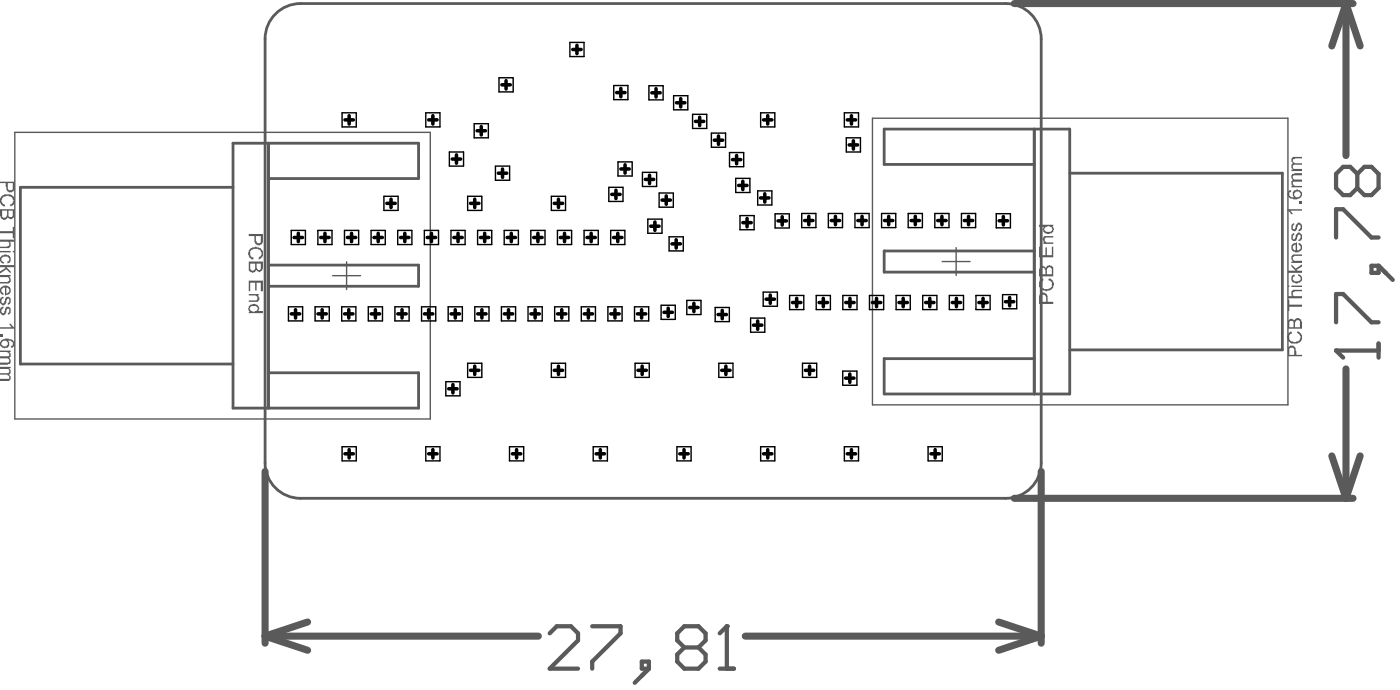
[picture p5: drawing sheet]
<svg xmlns="http://www.w3.org/2000/svg" width="167mm" height="82mm" viewBox="0 0 167 82" stroke-linecap="round" stroke-linejoin="round" font-family="sans-serif">
<path d="M1.8 15.8h49.5v34.1h-49.5zM104 14.1h49.5v34.1h-49.5zM39.6 32.8h3.4M41.3 31.2v3.3M112.3 31.2h3.3M114 29.5v3.3" fill="none" stroke="#5a5a5a" stroke-width=".17"/>
<path d="M32 17.1v31.5M32.6 1.9a4.2 4.2 0 0 1 3.2-1.5h84.1a4.2 4.2 0 0 1 4.2 4.2v50.6a4.2 4.2 0 0 1-4.2 4.2h-84.1a4.2 4.2 0 0 1-4.2-4.2v-50.6a4.2 4.2 0 0 1 1-2.7zM123.3 19.6h-17.9v-4.2h22.1v31.5h-22.1v-4.2h17.9M123.3 15.4v31.5M27.8 22.3h-25.4v21.1h25.4M32 21.3h17.9v-4.2h-22.1v31.5h22.1v-4.2h-17.9M32 31.6h17.9v2.5h-17.9M123.3 29.9h-17.9v2.5h17.9M127.5 20.6h25.3v21.1h-25.3" fill="none" stroke="#5a5a5a" stroke-width=".33"/>
<g fill="#5a5a5a">
<path d="M.1 23.5l.1-.1a1.08 1.08 0 0 1 1.2-.2v.1a.68 .68 0 0 1 .4 .7l-.1 .2a.3 .3 0 0 1-.3 .3l-.1 .1-.1-.3h.2l.1-.1v-.2h.1a.7 .7 0 0 0-1-.6 .3 .3 0 0 0-.3 .3 .45 .45 0 0 0 .2 .6l.1 .1v.2h-.1a.7 .7 0 0 1-.4-1z"/>
<path d="M0 27.5h1.5v-.5h.2v1.4h-.2v-.6h-1.5z"/>
<path d="M0 28.5h1.7v.3h-.6a.43 .43 0 0 1 .2 .6l-.2 .2h-1.1v-.2h.8l.1-.1a.27 .27 0 0 0 .2-.3 .27 .27 0 0 0-.3-.2h-.8z"/>
<path d="M0 30.7l.3-.3h.2v-.1l.4 .1a.45 .45 0 0 1 .4 .5v.3l-.4 .2-.1-.2h.1a.31 .31 0 0 0 .2-.4 .31 .31 0 0 0-.3-.2h-.1a.36 .36 0 0 0-.5 .2 .36 .36 0 0 0 .3 .4l-.1 .2-.2-.1v-.1a.55 .55 0 0 1-.2-.5z"/>
<path d="M0 31.6h1.7v.2h-.9l.5 .5v.3l-.5-.5-.8 .5v-.3l.7-.4-.2-.1h-.5z"/>
<path d="M0 32.8h1.3v.1h-.2v.1a.55 .55 0 0 1 .2 .6l-.2 .2h-1.1v-.2h.8a.3 .3 0 0 0 .3-.2 .3 .3 0 0 0-.1-.3l-.1-.1h-.9z"/>
<path d="M.1 35.5l.3-.1v.1l-.1 .2a.2 .2 0 0 0-.1 .3 .2 .2 0 0 0 .3 0l.1-.1a.37 .37 0 0 1 .3-.5 .37 .37 0 0 1 .4 .5v.1a.3 .3 0 0 1-.4 .3v-.2l.2-.1a.38 .38 0 0 0-.2-.5l-.1 .4a.44 .44 0 0 1-.5 .5l-.1-.2a.43 .43 0 0 1-.2-.6z"/>
<path d="M.1 36.6l.3-.1-.1 .3a.27 .27 0 0 0-.1 .3 .27 .27 0 0 0 .3 .2v-.2h.1a.37 .37 0 0 1 .3-.6 .37 .37 0 0 1 .4 .6 .3 .3 0 0 1-.4 .4v-.2a.34 .34 0 0 0 0-.6l-.1 .4a.44 .44 0 0 1-.5 .5l-.1-.1a.72 .72 0 0 1-.1-.9z"/>
<path d="M0 39h1.4l-.2-.4h-.1h.3v.1l.4 .5h-1.8z"/>
<path d="M0 39.8h.3v.3h-.3z"/>
<path d="M0 41.8h1.3v.1h-.2l.2 .2a.38 .38 0 0 1-.2 .5v.1a.42 .42 0 0 1 0 .7h-.2h-.9v-.2h.9a.27 .27 0 0 0 .2-.3 .27 .27 0 0 0-.3-.2h-.8v-.3h.8a.21 .21 0 0 0 .3-.1 .21 .21 0 0 0-.2-.3l-.1-.1h-.8z"/>
<path d="M0 43.7h1.3v.2h-.2v.1a.36 .36 0 0 1 .1 .5l-.1 .2a.38 .38 0 0 1 .2 .5l-.2 .2h-1.1v-.3h.8a.19 .19 0 0 0 .3-.1 .19 .19 0 0 0-.1-.2l-.2-.2h-.8v-.1h.9a.28 .28 0 0 0 .2-.4 .28 .28 0 0 0-.4-.1h-.7z"/>
<path d="M29.7 29.8a1.24 1.24 0 0 1 1.1-.3l.3 .1a.84 .84 0 0 1-.2 1.3h-.1v-.2a.45 .45 0 0 0 .4-.6l-.1-.2a.92 .92 0 0 0-1.3 0v.1a.63 .63 0 0 0 .4 .7v.2h-.2l-.3-.2v-.1l-.1-.3z"/>
<path d="M29.7 33.4h1.6v1.3h-.2v-1h-.5v.9h-.2v-.9h-.6v1h-.1z"/>
<path d="M29.7 35h1.1v.2h-.1l.2 .3v.2h-.1v.3h-1.1v-.2h.8a.27 .27 0 0 0 .2-.3 .27 .27 0 0 0-.2-.2v-.1h-.8z"/>
<path d="M123.9 33.4l.4-.2h.1v.2a.45 .45 0 0 0-.4 .5l.1 .3a.92 .92 0 0 0 1.3 0v-.2a.38 .38 0 0 0-.2-.5v-.1l-.3-.1 .2-.1a.72 .72 0 0 1 .4 .9 .6 .6 0 0 1-.6 .5l-.1 .1h-.2v-.1a.76 .76 0 0 1-.8-1z"/>
<path d="M123.8 29.4h.3v1h.5v-.9h.2v.9h.6v-1h.1v1.3h-1.7z"/>
<path d="M124.4 28.2v-.1h1.1v.2h-.8a.27 .27 0 0 0-.2 .2 .27 .27 0 0 0 .2 .3v.1h.8v.2h-1.1v-.2h.1l-.2-.3z"/>
<path d="M153.5 39.7l.4-.2 .1 .2h-.2l-.1 .2-.1 .3h.1a.43 .43 0 0 0 .4 .5l.1 .1 .4-.1a.3 .3 0 0 0 .3-.4 .47 .47 0 0 0-.3-.6v-.2h.1a.7 .7 0 0 1 .4 1 .98 .98 0 0 1-1.3 .3l-.3-.2-.1-.3z"/>
<path d="M153.5 35.7h.2v.6h1.5v.2h-1.5v.6h-.2z"/>
<path d="M153.9 34.7l.2-.2h1.1v.2h-.9v.1a.27 .27 0 0 0-.2 .3 .27 .27 0 0 0 .3 .2h.8v.2h-1.7v-.2h.6a.43 .43 0 0 1-.2-.6z"/>
<path d="M153.9 32.9l.4-.2v.2a.31 .31 0 0 0-.2 .4 .31 .31 0 0 0 .3 .2h.1a.36 .36 0 0 0 .5-.2 .36 .36 0 0 0-.3-.5l.1-.1a.51 .51 0 0 1 .4 .5 .51 .51 0 0 1-.5 .5v.1l-.4-.1a.45 .45 0 0 1-.4-.5z"/>
<path d="M153.9 31.5l.5 .5 .8-.5v.2l-.7 .5 .2 .1h.5v.2h-1.7v-.2h.9l-.5-.6z"/>
<path d="M153.9 30.5l.2-.2h1.1v.2h-.8a.3 .3 0 0 0-.3 .1 .3 .3 0 0 0 .1 .4l.1 .1h.9v.2h-1.3v-.1h.2v-.1a.55 .55 0 0 1-.2-.6z"/>
<path d="M153.9 28l.2-.2h.2v.2h-.2a.38 .38 0 0 0 .2 .5l.1-.2v-.3l.2-.1a.22 .22 0 0 1 .2-.2 .22 .22 0 0 1 .2 .2 .43 .43 0 0 1 .2 .6l-.1 .1-.3 .1v-.2l.1-.1a.21 .21 0 0 0 .1-.4 .2 .2 0 0 0-.3 .1l-.1 .1a.37 .37 0 0 1-.3 .5 .37 .37 0 0 1-.4-.5z"/>
<path d="M153.9 26.8l.2-.2h.2v.2a.34 .34 0 0 0 0 .6l.1-.3v-.2l.2-.2a.24 .24 0 0 1 .2-.2 .24 .24 0 0 1 .2 .1 .72 .72 0 0 1 .1 .9h-.3v-.2a.27 .27 0 0 0 .2-.4 .27 .27 0 0 0-.3-.1v.2h-.1a.37 .37 0 0 1-.3 .5 .37 .37 0 0 1-.4-.5z"/>
<path d="M153.4 24.9h1.8v.2h-1.4l.2 .3h.1v.1h-.3v-.2z"/>
<path d="M154.9 24h.3v.3h-.3z"/>
<path d="M154 20.7h.3v-.1h.9v.3h-.9a.27 .27 0 0 0-.2 .3 .27 .27 0 0 0 .3 .2h.8v.2h-.9a.21 .21 0 0 0-.2 .2 .21 .21 0 0 0 .2 .3h.9v.2h-1.3v-.2h.2l-.2-.1a.38 .38 0 0 1 .2-.5v-.1a.48 .48 0 0 1-.1-.7z"/>
<path d="M153.9 18.9l.2-.2h1.1v.2h-.9a.21 .21 0 0 0-.2 .2 .21 .21 0 0 0 .2 .3v.1h.9v.1h-.9a.28 .28 0 0 0-.2 .4 .28 .28 0 0 0 .4 .1h.7v.3h-1.3v-.2h.2v-.1a.36 .36 0 0 1-.1-.6l.1-.1a.38 .38 0 0 1-.2-.5z"/>
<path d="M0 21.6h1.7v.6a.55 .55 0 0 1-.2 .6l-.1 .1a.46 .46 0 0 1-.6-.2v-.4l-.1-.1v-.4h-.7zM.9 21.8v.6a.28 .28 0 0 0 .2 .3 .28 .28 0 0 0 .3-.1h.1v-.8z"/>
<path d="M0 24.9h1.7v.7a.39 .39 0 0 1-.2 .4 .39 .39 0 0 1-.4 0l-.2-.1a.45 .45 0 0 1-.5 .3l-.4-.4zM1 25.1v.6a.28 .28 0 0 0 .4 .1 .28 .28 0 0 0 .1-.4v-.3zM.3 25.1v.7a.26 .26 0 0 0 .2 .1 .26 .26 0 0 0 .3-.2v-.6z"/>
<path d="M1.5 29.9h.2v.2h-.2zM0 29.9h1.3v.2h-1.3z"/>
<path d="M0 34.4l.1-.1a.72 .72 0 0 1 1.1 0l.1 .1a.45 .45 0 0 1-.3 .6v.1l-.4 .1v-.9a.35 .35 0 0 0-.4 .2 .35 .35 0 0 0 .2 .4v.2a.43 .43 0 0 1-.4-.5zM.8 34.3v.6a.32 .32 0 0 0 .3-.4l-.2-.2z"/>
<path d="M.1 40.6l.5-.3a1.13 1.13 0 0 1 1.1 .5l.1 .1-.1 .2a.3 .3 0 0 1-.3 .3l-.1-.1 .2-.1 .1-.3h-.1a.35 .35 0 0 0-.5-.3h-.1a.51 .51 0 0 1-.1 .8l-.3 .1v-.1h-.2l-.1-.1a.38 .38 0 0 1-.2-.5h.1zM.3 40.7a.36 .36 0 0 0 .1 .6h.1a.35 .35 0 0 0 .4-.5 .35 .35 0 0 0-.6-.1z"/>
<path d="M29.7 27.9h1.6v.8a.51 .51 0 0 1-.7 .4l-.3-.2v-.8h-.6zM30.5 28.1v.6l.1 .1a.28 .28 0 0 0 .4 .1 .28 .28 0 0 0 .1-.4v-.4z"/>
<path d="M29.7 31.2h1.6v.6a.45 .45 0 0 1-.3 .5v.1h-.2v-.1h-.1l-.2-.1a.39 .39 0 0 1-.6 .2l-.1-.1a.38 .38 0 0 1-.1-.5zM30.6 31.4v.3a.34 .34 0 0 0 .4 .5l.1-.1v-.7zM29.8 31.4v.5a.32 .32 0 0 0 .4 .4l.2-.2v-.7z"/>
<path d="M29.7 36.5l.1-.2h.2a.64 .64 0 0 1 .9 .5l-.1 .3h.5v.2h-1.6v-.2h.1l-.2-.2zM29.8 36.5l-.1 .3 .4 .3h.5l.1-.2a.3 .3 0 0 0-.1-.3 .3 .3 0 0 0-.3-.1z"/>
<path d="M123.9 35l.2-.1a.51 .51 0 0 1 .5 .1 .51 .51 0 0 1 .3 .5v.5h.6v.2h-1.7v-1h.1zM124.1 35.2v.8h.6v-.5a.34 .34 0 0 0-.4-.4z"/>
<path d="M124 31.7h.4h.1l.2 .2a.39 .39 0 0 1 .6-.2h.1a.38 .38 0 0 1 .1 .6v.6h-1.7v-.8zM124.1 32v.7h.5v-.4a.34 .34 0 0 0-.4-.4zM124.8 32v.7h.6v-.5a.32 .32 0 0 0-.5-.4z"/>
<path d="M123.8 26.8h1.7v.1h-.1l.1 .2a.32 .32 0 0 1 0 .5l-.1 .2h-.2a.64 .64 0 0 1-.9-.5l.1-.3h-.6zM124.5 27.1l-.1 .2 .1 .2 .3 .1a.56 .56 0 0 0 .6-.1 .29 .29 0 0 0-.3-.5v-.1h-.2z"/>
<path d="M153.6 41.3h.2v-.1a.46 .46 0 0 1 .5 .2h.1v.4h.1v.5h.7v.1h-1.7v-1zM153.7 41.5v.8h.6v-.6a.28 .28 0 0 0-.2-.3 .28 .28 0 0 0-.3 .1z"/>
<path d="M153.5 38.2l.1-.1a.34 .34 0 0 1 .6 0l.1 .1 .2-.3h.3v.1l.3 .1v.2h.1v.9h-1.7zM153.7 38.3v.7h.5v-.6a.3 .3 0 0 0-.5-.1zM154.4 38.2v.2h-.1v.6h.6v-.7a.3 .3 0 0 0-.5-.1z"/>
<path d="M153.5 34h.2v.2h-.2zM153.9 34h1.3v.2h-1.3z"/>
<path d="M153.9 29.2l.3-.2 .4-.1v.9a.35 .35 0 0 0 .4-.2 .35 .35 0 0 0-.2-.5v-.1a.43 .43 0 0 1 .4 .5v.1a.42 .42 0 0 1-.4 .4v.1h-.3a.63 .63 0 0 1-.6-.9zM154.1 29.3v.3l.2 .2h.1v-.7z"/>
<path d="M153.5 22.8l.2-.1h.1l.1 .1-.2 .1a.45 .45 0 0 0 .2 .6h.4a.51 .51 0 0 1 0-.8 .61 .61 0 0 1 .9 .4v.2h-.1a.32 .32 0 0 1-.4 .4h-.1a1.13 1.13 0 0 1-1.1-.4l-.1-.1 .1-.1zM154.3 23v.1a.37 .37 0 0 0 .4 .4 .37 .37 0 0 0 .2-.6l-.1-.1a.38 .38 0 0 0-.5 .2z"/>
</g>
<g fill="none" stroke="#5a5a5a" stroke-width=".84">
<path d="M120.9 .4h40.4M160.4 .4v18.1M160.4 .4l-1.7 5.1M160.4 .4l1.7 5.1M31.6 56.2v20.4M120.9 59.4h40.4M124.1 56.2v20.4M158.7 54.3l1.7 5.1M160.4 44v15.4M162.1 54.3l-1.7 5.1M31.6 75.8l5.1 1.7M31.6 75.8h32.6"/>
<path d="M36.7 74.1l-5.1 1.7M88.8 75.8h35.3M119 74.1l5.1 1.7M124.1 75.8l-5.1 1.7"/>
</g>
<path d="M159.2 41.8h5.1M164.3 40.9v1.7" fill="none" stroke="#5a5a5a" stroke-width=".51"/>
<circle cx="159.2" cy="41.8" r=".25" fill="#5a5a5a"/>
<g fill="none" stroke="#5a5a5a" stroke-width=".51">
<path d="M159.2 28.3v-3.4h.9l3.4 3.4h.8M159.2 38.4v-3.4h.9l3.4 3.4h.8M161.8 20.7l-.9-.8h-.8l-.9 .8v1.7l.9 .8h.8l.9-.8M161.8 20.7l.8-.8h.9l.8 .8v1.7l-.8 .8h-.9l-.8-.8M161.8 20.7v1.7M163.5 31.7h.8v.8h-.8zM164.3 31.7l1.7 1.6M159.2 41.8l.9 .8M65.5 75.4l.9-.8h1.7l.8 .8v.9l-3.4 3.4h3.4M70.6 74.6h3.4v.8l-3.4 3.4v.9M76.5 78.8h.8v.9h-.8zM77.3 79.7l-1.6 1.6"/>
<path d="M81.6 77.1l-.9 .9v.8l.9 .9h1.7l.8-.9v-.8l-.8-.9M81.6 77.1l-.9-.8v-.9l.9-.8h1.7l.8 .8v.9l-.8 .8M81.6 77.1h1.7M85.8 79.7h1.7M86.6 74.6v5.1"/>
</g>
<circle cx="86.6" cy="74.6" r=".25" fill="#5a5a5a"/>
<path d="M86.6 74.6l-.8 .8" fill="none" stroke="#5a5a5a" stroke-width=".51"/>
<g fill="none" stroke="#000" stroke-width=".42">
<path d="M41.1 14.3h1M41.6 13.8v1M51.1 14.3h1M51.6 13.8v1M53.9 18.9h1M54.4 18.5v.9M56.9 15.6h1M57.4 15.1v1M59.8 10.1h1M60.3 9.6v1M68.3 5.9h1M68.8 5.4v1"/>
<path d="M73.5 11h1M74 10.5v1M74.5 19.6v1M77.7 11.1h1M78.2 10.6v1M80.6 12.2h1M81.1 11.7v1M82.9 14.5h1M83.4 14v1M85.1 16.7h1M85.6 16.2v1M87.3 19h1"/>
<path d="M87.8 18.5v1M91 14.3h1M91.5 13.8v1M101 14.3h1M101.2 17.3h1M101.5 13.8v1M101.7 16.8v1M34.7 37.4h1M35.1 28.3h1M35.2 36.9v1M35.6 27.8v1M37.9 37.4h1"/>
<path d="M38.2 28.3h1M38.4 36.9v1M38.7 27.8v1M41.1 37.4h1M41.4 28.3h1M41.6 36.9v1M41.9 27.8v1M44.2 37.4h1M44.6 28.3h1M44.7 36.9v1M45.1 27.8v1M46.1 24.2h1"/>
<path d="M46.6 23.7v1M47.4 37.4h1M47.7 28.3h1M47.9 36.9v1M48.2 27.8v1M50.6 37.4h1M50.9 28.3h1M51.1 36.9v1M51.4 27.8v1M53.8 37.4h1M54.1 28.3h1M54.3 36.9v1"/>
<path d="M54.6 27.8v1M56.1 24.2h1M56.6 23.7v1M56.9 37.4h1M57.3 28.3h1M57.4 36.9v1M57.8 27.8v1M59.4 20.6h1M59.9 20.1v1M60.1 37.4h1M60.4 28.3h1M60.6 36.9v1"/>
<path d="M60.9 27.8v1M63.3 37.4h1M63.6 28.3h1M63.8 36.9v1M64.1 27.8v1M66.1 24.2h1M66.5 37.4h1M66.6 23.7v1M66.8 28.3h1M67 36.9v1M67.3 27.8v1M69.6 37.4h1"/>
<path d="M70 28.3h1M70.1 36.9v1M70.5 27.8v1M72.8 37.4h1M72.9 23.2h1M73.1 28.3h1M73.3 36.9v1M73.4 22.7v1M73.6 27.8v1M74 20.1h1M76 37.4h1M76.5 36.9v1"/>
<path d="M76.9 21.4h1M77.4 20.9v1M77.6 26.9h1M78.1 26.4v1M78.9 23.8h1M79.1 37.2h1M79.4 23.3v1M79.6 36.7v1M80.1 29.1h1M80.6 28.6v.9M82.2 36.6h1M82.7 36.1v1"/>
<path d="M85.6 37.5h1M86.1 37v1M88 22.1h1M88.5 21.6v1M88.5 26.5h1M89 26v1M89.8 38.7h1M90.3 38.2v1M90.7 23.6h1M91.2 23.1v1M91.3 35.6h1M91.8 35.1v1"/>
<path d="M92.7 26.3h1M93.2 25.8v1M94.5 36h1M95 35.5v1M95.9 26.3h1M96.4 25.8v1M97.6 36h1M98.1 35.5v1M99.1 26.3h1M99.6 25.8v1M100.8 36h1M101.3 35.5v1"/>
<path d="M102.2 26.3h1M102.7 25.8v1M104 36h1M104.5 35.5v1M105.4 26.3h1M105.9 25.8v1M107.1 36h1M107.6 35.5v1M108.6 26.3h1M109.1 25.8v1M110.3 36h1M110.8 35.5v1"/>
<path d="M111.8 26.3h1M112.3 25.8v1M113.5 36h1M114 35.5v1M114.9 26.3h1M115.4 25.8v1M116.7 36h1M117.2 35.5v1M119.1 26.3h1M119.6 25.8v1M119.8 35.9h1M120.3 35.4v1"/>
<path d="M41.1 54.1h1M41.6 53.6v1M51.1 54.1h1M51.6 53.6v1M53.5 46.3h1M54 45.8v1M56.1 44.1h1M56.6 43.6v1M61.1 54.1h1M61.6 53.6v1M66.1 44.1h1M66.6 43.6v1"/>
<path d="M71.1 54.1h.9M71.5 53.6v1M76 44.1h1M76.5 43.6v1M81 54.1h1M81.5 53.6v1M86 44.1h1M86.5 43.6v1M91 54.1h1M91.5 53.6v1M96 44.1h1M96.5 43.6v1"/>
<path d="M100.8 45h1M101 54.1h1M101.3 44.6v.9M101.5 53.6v1M111 54.1h1M111.5 53.6v1"/>
</g>
<g fill="none" stroke="#000" stroke-width=".17">
<path d="M40.8 13.4h1.7v1.7h-1.7zM50.7 13.4h1.7v1.7h-1.7zM53.6 18.1h1.6v1.7h-1.6zM56.5 14.7h1.7v1.7h-1.7zM59.1 19.8h1.6v1.7h-1.6zM59.5 9.3h1.7v1.6h-1.7zM67.9 5.1h1.7v1.6h-1.7zM73.2 10.2h1.6v1.7h-1.6zM73.7 19.3h1.6v1.7h-1.6zM77.3 10.2h1.7v1.7h-1.7zM80.3 11.4h1.7v1.7h-1.7zM82.5 13.6h1.7v1.7h-1.7z"/>
<path d="M84.8 15.9h1.7v1.6h-1.7zM86.9 18.2h1.7v1.7h-1.7zM90.7 13.4h1.6v1.7h-1.6zM100.6 13.4h1.7v1.7h-1.7zM100.9 16.4h1.7v1.7h-1.7zM34.4 36.5h1.7v1.7h-1.7zM34.7 27.4h1.7v1.7h-1.7zM37.6 36.5h1.6v1.7h-1.6zM37.9 27.4h1.7v1.7h-1.7zM40.7 36.5h1.7v1.7h-1.7zM41.1 27.4h1.6v1.7h-1.6zM43.9 36.5h1.7v1.7h-1.7z"/>
<path d="M44.2 27.4h1.7v1.7h-1.7zM45.8 23.4h1.6v1.7h-1.6zM47.1 36.5h1.7v1.7h-1.7zM47.4 27.4h1.7v1.7h-1.7zM50.2 36.5h1.7v1.7h-1.7zM50.6 27.4h1.7v1.7h-1.7zM53.4 36.5h1.7v1.7h-1.7zM53.7 27.4h1.7v1.7h-1.7zM55.7 23.4h1.7v1.7h-1.7zM56.6 36.5h1.7v1.7h-1.7zM56.9 27.4h1.7v1.7h-1.7zM59.8 36.5h1.7v1.7h-1.7z"/>
<path d="M60.1 27.4h1.7v1.7h-1.7zM62.9 36.5h1.7v1.7h-1.7zM63.3 27.4h1.7v1.7h-1.7zM65.7 23.4h1.7v1.7h-1.7zM66.1 36.5h1.7v1.7h-1.7zM66.4 27.4h1.7v1.7h-1.7zM69.3 36.5h1.7v1.7h-1.7zM69.6 27.4h1.7v1.7h-1.7zM72.5 36.5h1.6v1.7h-1.6zM72.6 22.3h1.7v1.7h-1.7zM72.8 27.4h1.7v1.7h-1.7zM75.6 36.5h1.7v1.7h-1.7z"/>
<path d="M76.6 20.5h1.7v1.7h-1.7zM77.2 26.1h1.7v1.7h-1.7zM78.6 23h1.7v1.7h-1.7zM78.8 36.4h1.7v1.6h-1.7zM79.7 28.2h1.7v1.7h-1.7zM81.9 35.8h1.6v1.7h-1.6zM85.2 36.6h1.7v1.7h-1.7zM87.7 21.2h1.7v1.7h-1.7zM88.2 25.7h1.7v1.7h-1.7zM89.5 37.9h1.7v1.7h-1.7zM90.3 22.7h1.7v1.7h-1.7zM91 34.8h1.7v1.7h-1.7z"/>
<path d="M92.4 25.5h1.7v1.7h-1.7zM94.1 35.2h1.7v1.7h-1.7zM95.6 25.4h1.6v1.7h-1.6zM97.3 35.2h1.7v1.7h-1.7zM98.7 25.4h1.7v1.7h-1.7zM100.5 35.2h1.6v1.7h-1.6zM101.9 25.4h1.7v1.7h-1.7zM103.6 35.2h1.7v1.7h-1.7zM105.1 25.4h1.7v1.7h-1.7zM106.8 35.2h1.7v1.7h-1.7zM108.2 25.4h1.7v1.7h-1.7zM110 35.2h1.7v1.7h-1.7z"/>
<path d="M111.4 25.4h1.7v1.7h-1.7zM113.1 35.2h1.7v1.7h-1.7zM114.6 25.4h1.7v1.7h-1.7zM116.3 35.2h1.7v1.7h-1.7zM118.7 25.5h1.7v1.6h-1.7zM119.5 35.1h1.7v1.7h-1.7zM40.8 53.2h1.7v1.7h-1.7zM50.7 53.2h1.7v1.7h-1.7zM53.1 45.5h1.7v1.7h-1.7zM55.7 43.3h1.7v1.7h-1.7zM60.7 53.2h1.7v1.7h-1.7zM65.7 43.3h1.7v1.7h-1.7z"/>
<path d="M70.7 53.2h1.7v1.7h-1.7zM75.7 43.3h1.7v1.7h-1.7zM80.7 53.2h1.7v1.7h-1.7zM85.7 43.3h1.7v1.7h-1.7zM90.7 53.2h1.6v1.7h-1.6zM95.6 43.3h1.7v1.7h-1.7zM100.4 44.2h1.7v1.7h-1.7zM100.6 53.2h1.7v1.7h-1.7zM110.6 53.2h1.7v1.7h-1.7z"/>
</g>
</svg>
